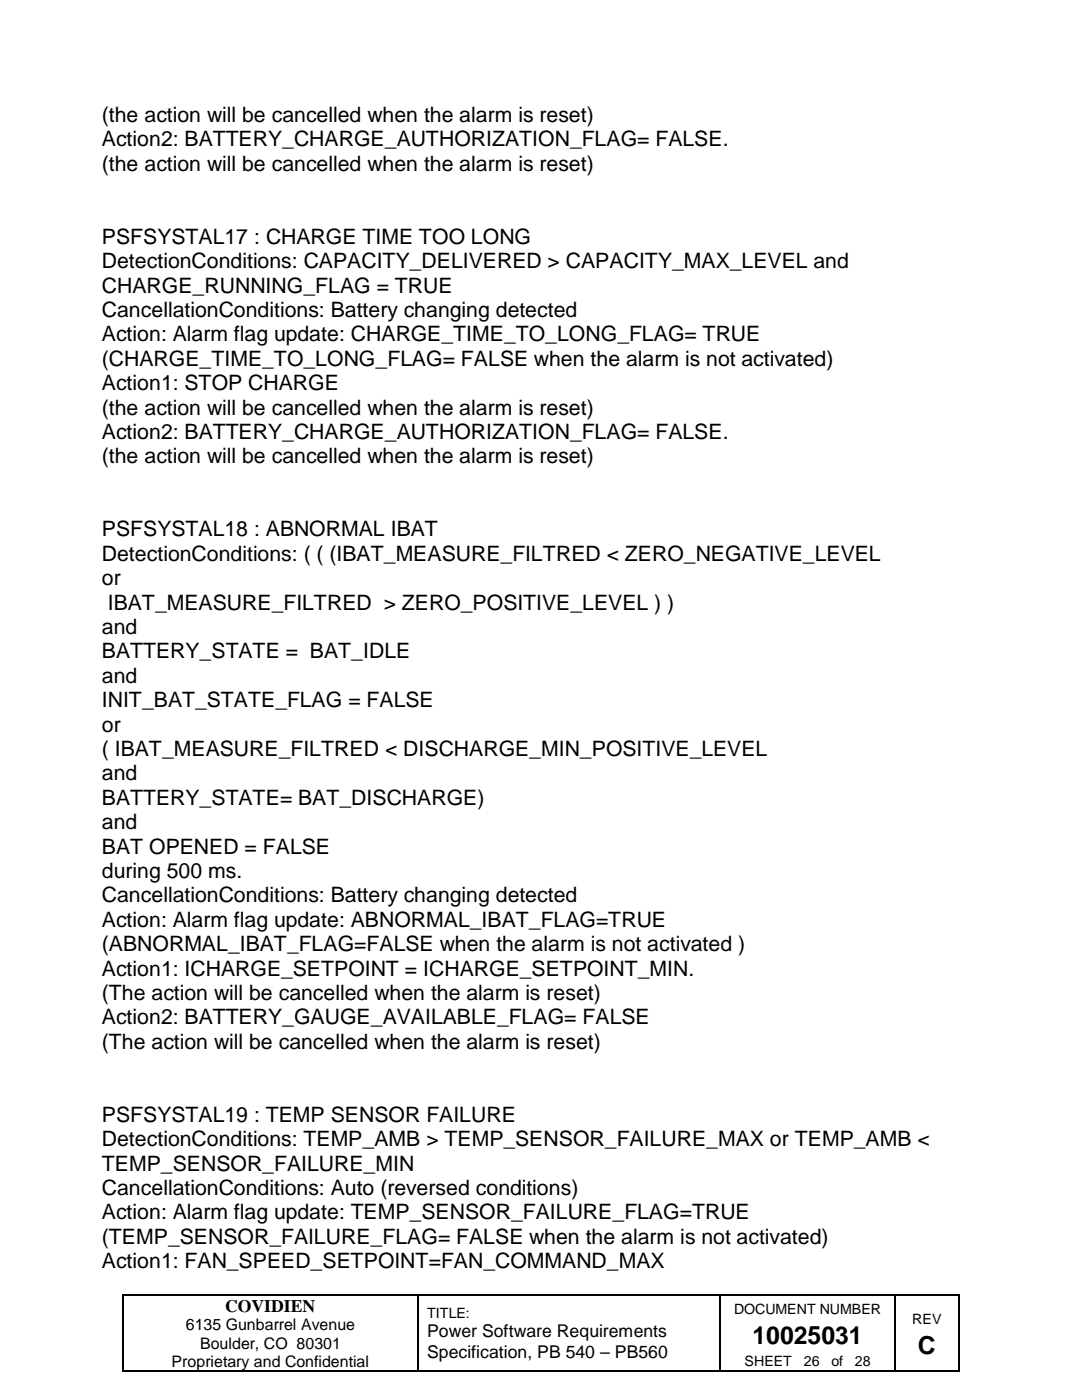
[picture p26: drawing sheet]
<svg xmlns="http://www.w3.org/2000/svg" width="216mm" height="279mm" viewBox="0 0 216 279" stroke-linecap="round" stroke-linejoin="round" font-family="sans-serif">
<defs><g id="words">
<g font-size="4.9">
<text x="150.2" y="268.1">10025031</text>
<text x="183.2" y="270.1">C</text>
</g>
<g font-size="4.2">
<text x="20.3" y="24.3">(the action will be cancelled when the alarm is reset)</text>
<text x="20.3" y="29.2">Action2: BATTERY_CHARGE_AUTHORIZATION_FLAG= FALSE.</text>
<text x="20.3" y="34">(the action will be cancelled when the alarm is reset)</text>
<text x="20.3" y="48.6">PSFSYSTAL17 : CHARGE TIME TOO LONG</text>
<text x="20.3" y="53.5">DetectionConditions: CAPACITY_DELIVERED &gt; CAPACITY_MAX_LEVEL and</text>
<text x="20.3" y="58.4">CHARGE_RUNNING_FLAG = TRUE</text>
<text x="20.3" y="63.2">CancellationConditions: Battery changing detected</text>
<text x="20.3" y="68.1">Action: Alarm flag update: CHARGE_TIME_TO_LONG_FLAG= TRUE</text>
<text x="20.3" y="73">(CHARGE_TIME_TO_LONG_FLAG= FALSE when the alarm is not activated)</text>
<text x="20.3" y="77.9">Action1: STOP CHARGE</text>
<text x="20.3" y="82.7">(the action will be cancelled when the alarm is reset)</text>
<text x="20.3" y="87.6">Action2: BATTERY_CHARGE_AUTHORIZATION_FLAG= FALSE.</text>
<text x="20.3" y="92.5">(the action will be cancelled when the alarm is reset)</text>
<text x="20.3" y="107.1">PSFSYSTAL18 : ABNORMAL IBAT</text>
<text x="20.3" y="111.9">DetectionConditions: ( ( (IBAT_MEASURE_FILTRED &lt; ZERO_NEGATIVE_LEVEL</text>
<text x="20.3" y="116.8">or</text>
<text x="21.5" y="121.7">IBAT_MEASURE_FILTRED &gt; ZERO_POSITIVE_LEVEL ) )</text>
<text x="20.3" y="126.5">and</text>
<text x="20.3" y="131.4">BATTERY_STATE = BAT_IDLE</text>
<text x="20.3" y="136.3">and</text>
<text x="20.3" y="141.1">INIT_BAT_STATE_FLAG = FALSE</text>
<text x="20.3" y="146">or</text>
<text x="20.3" y="150.9">( IBAT_MEASURE_FILTRED &lt; DISCHARGE_MIN_POSITIVE_LEVEL</text>
<text x="20.3" y="155.7">and</text>
<text x="20.3" y="160.6">BATTERY_STATE= BAT_DISCHARGE)</text>
<text x="20.3" y="165.5">and</text>
<text x="20.3" y="170.3">BAT OPENED = FALSE</text>
<text x="20.3" y="175.2">during 500 ms.</text>
<text x="20.3" y="180.1">CancellationConditions: Battery changing detected</text>
<text x="20.3" y="185">Action: Alarm flag update: ABNORMAL_IBAT_FLAG=TRUE</text>
<text x="20.3" y="189.8">(ABNORMAL_IBAT_FLAG=FALSE when the alarm is not activated )</text>
<text x="20.3" y="194.7">Action1: ICHARGE_SETPOINT = ICHARGE_SETPOINT_MIN.</text>
<text x="20.3" y="199.6">(The action will be cancelled when the alarm is reset)</text>
<text x="20.3" y="204.4">Action2: BATTERY_GAUGE_AVAILABLE_FLAG= FALSE</text>
<text x="20.3" y="209.3">(The action will be cancelled when the alarm is reset)</text>
<text x="20.3" y="223.9">PSFSYSTAL19 : TEMP SENSOR FAILURE</text>
<text x="20.3" y="228.8">DetectionConditions: TEMP_AMB &gt; TEMP_SENSOR_FAILURE_MAX or TEMP_AMB &lt;</text>
<text x="20.3" y="233.6">TEMP_SENSOR_FAILURE_MIN</text>
<text x="20.3" y="238.5">CancellationConditions: Auto (reversed conditions)</text>
<text x="20.3" y="243.4">Action: Alarm flag update: TEMP_SENSOR_FAILURE_FLAG=TRUE</text>
<text x="20.3" y="248.2">(TEMP_SENSOR_FAILURE_FLAG= FALSE when the alarm is not activated)</text>
<text x="20.3" y="253.1">Action1: FAN_SPEED_SETPOINT=FAN_COMMAND_MAX</text>
</g>
<g font-size="3.5">
<text x="44.9" y="261.8">COVIDIEN</text>
<text x="85.3" y="266.9">Power Software Requirements</text>
<text x="85.3" y="270.9">Specification, PB 540 – PB560</text>
</g>
<g font-size="3.2">
<text x="37.1" y="265.5">6135 Gunbarrel Avenue</text>
<text x="39.9" y="269.2">Boulder, CO 80301</text>
<text x="34.2" y="272.8">Proprietary and Confidential</text>
</g>
<g font-size="2.8">
<text x="85.3" y="263">TITLE:</text>
<text x="146.5" y="262.2">DOCUMENT NUMBER</text>
<text x="182" y="264.2">REV</text>
<text x="148.6" y="272.5">SHEET</text>
<text x="160.4" y="272.5">26</text>
<text x="165.9" y="272.5">of</text>
<text x="170.6" y="272.5">28</text>
</g>
</g></defs>
<path d="M24.5 258.2h.2v.3h-.2zM83.2 258.2h.3v.3h-.3zM143.6 258.2h.2v.3h-.2zM178.5 258.2h.2v.3h-.2zM191.2 258.2h.2v.3h-.2zM24.5 273.5h.2v.3h-.2zM83.2 273.5h.3v.3h-.3zM143.6 273.5h.2v.3h-.2zM178.5 273.5h.2v.3h-.2zM191.2 273.5h.2v.3h-.2z" fill="#000"/>
<g fill="none" stroke="#000" stroke-width=".25">
<path d="M24.6 258.5v15M24.7 258.4h58.5M83.4 258.5v15M83.5 258.4h60.1M143.7 258.5v15M143.8 258.4h34.7M178.6 258.5v15M178.7 258.4h12.5M191.3 258.5v15M24.7 273.6h58.5M83.5 273.6h60.1M143.8 273.6h34.7"/>
<path d="M178.7 273.6h12.5"/>
</g>
<use href="#words"/>
</svg>
